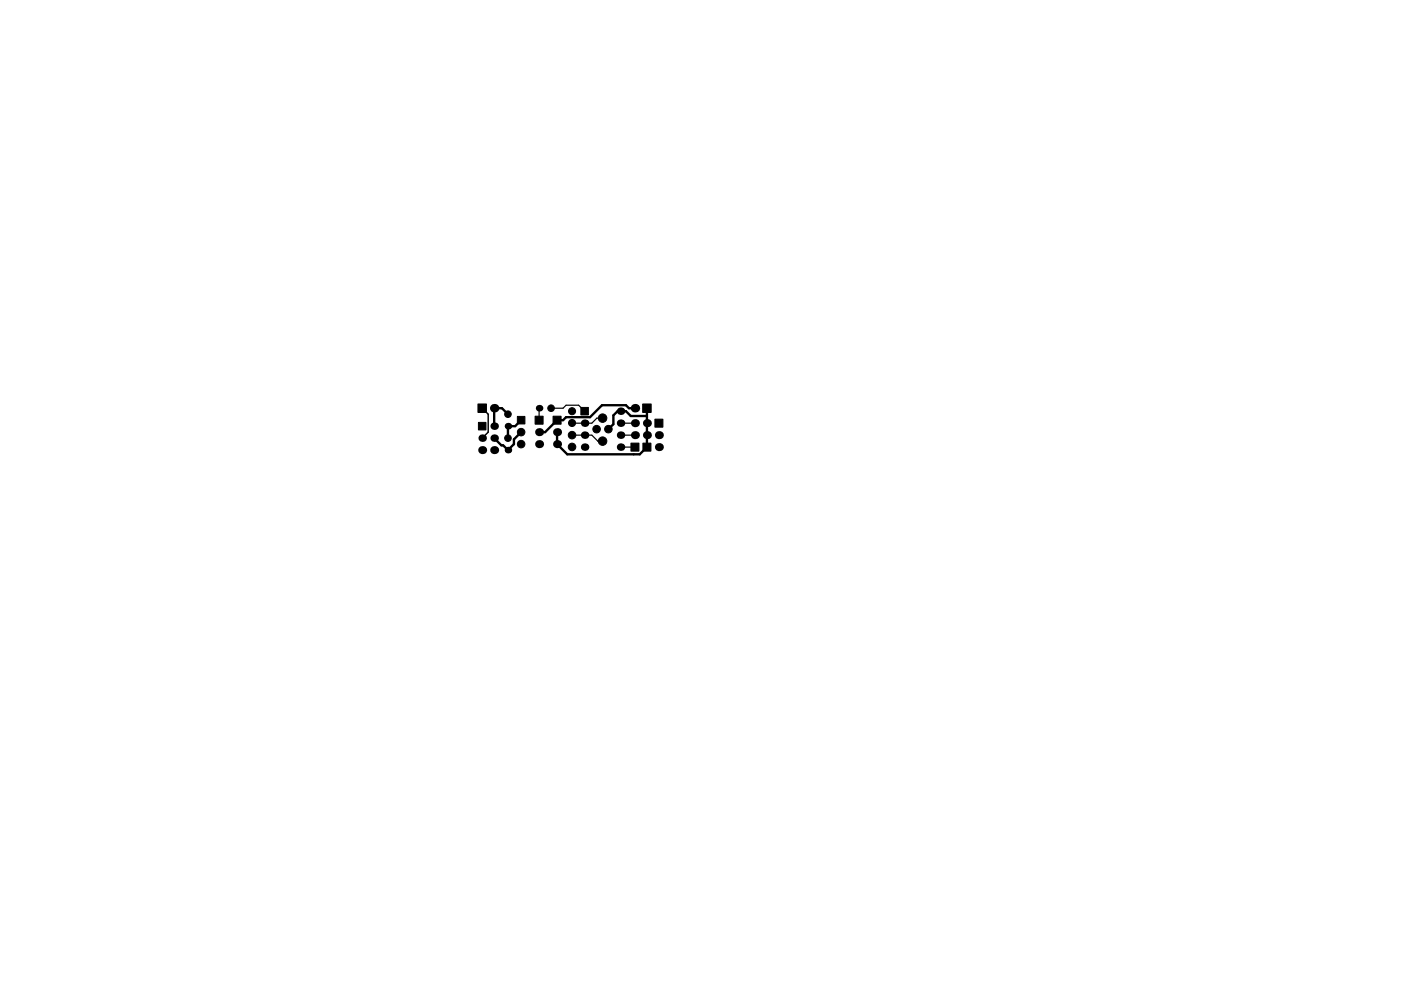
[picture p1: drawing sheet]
<svg xmlns="http://www.w3.org/2000/svg" width="297mm" height="210mm" viewBox="0 0 297 210" stroke-linecap="round" stroke-linejoin="round" font-family="sans-serif">
<g fill="#000" stroke="#000" stroke-width=".21">
<path d="M101.3 85.7h1.8v1.8h-1.8zM101.4 89.6h1.6v1.6h-1.6zM109.7 88.3h1.6v1.6h-1.6zM113.5 88.3h1.6v1.7h-1.6zM117.3 88.3h1.7v1.7h-1.7zM123.2 86.4h1.6v1.6h-1.6zM133.8 94h1.7v1.7h-1.7zM136.3 94h1.7v1.7h-1.7zM136.3 85.7h1.8v1.8h-1.8zM138.9 88.9h1.6v1.7h-1.6z"/>
<circle cx="107.7" cy="93" r=".7"/>
<circle cx="107.7" cy="87.9" r=".7"/>
<circle cx="110.5" cy="91.7" r=".8"/>
<circle cx="110.5" cy="94.2" r=".8"/>
<circle cx="116.8" cy="86.6" r=".7"/>
<circle cx="121.3" cy="94.8" r=".8"/>
<circle cx="121.3" cy="89.7" r=".75"/>
<circle cx="121.3" cy="87.2" r=".75"/>
<circle cx="121.3" cy="92.3" r=".8"/>
<circle cx="126.5" cy="91.1" r=".8"/>
<circle cx="127.8" cy="93.6" r=".9"/>
<circle cx="127.8" cy="88.7" r=".9"/>
<circle cx="129" cy="91.1" r=".8"/>
</g>
<g fill="#000">
<circle cx="102.2" cy="93" r=".8"/>
<circle cx="102.2" cy="95.5" r=".85"/>
<circle cx="104.8" cy="86.6" r=".9"/>
<circle cx="104.8" cy="90.4" r=".8"/>
<circle cx="104.8" cy="93" r=".8"/>
<circle cx="104.8" cy="95.5" r=".85"/>
<circle cx="107.7" cy="90.4" r=".7"/>
<circle cx="107.7" cy="95.5" r=".7"/>
<circle cx="114.3" cy="91.7" r=".85"/>
<circle cx="114.3" cy="94.2" r=".85"/>
<circle cx="114.3" cy="86.6" r=".7"/>
<circle cx="118.1" cy="91.7" r=".85"/>
<circle cx="118.1" cy="94.2" r=".85"/>
<circle cx="124" cy="89.8" r=".8"/>
<circle cx="124" cy="92.3" r=".8"/>
<circle cx="124" cy="94.9" r=".8"/>
<circle cx="131.6" cy="89.8" r=".8"/>
<circle cx="131.6" cy="92.3" r=".8"/>
<circle cx="131.6" cy="94.9" r=".8"/>
<circle cx="131.6" cy="87.2" r=".8"/>
<circle cx="134.6" cy="92.3" r=".85"/>
<circle cx="134.6" cy="89.8" r=".85"/>
<circle cx="134.6" cy="86.6" r=".9"/>
<circle cx="137.2" cy="89.8" r=".85"/>
<circle cx="137.2" cy="92.3" r=".85"/>
<circle cx="139.7" cy="92.3" r=".85"/>
<circle cx="139.7" cy="94.9" r=".85"/>
</g>
<path d="M114.3 86.6v2.5M116.8 86.6h2.6l.6-.6h2.7l1.3 1.2M121.3 92.3h4.2l1.2 1.3h1.1M127.8 88.7h-1.3l-1 1.1-4.2-.1M131.6 89.8h3M131.6 92.3h3M131.6 94.9h3" fill="none" stroke="#000" stroke-width=".25"/>
<path d="M107.7 87.9l-1.3-1.3h-1.6v3.8M110.5 91.7l-1.5 1.5v1l-1.3 1.3-1-1h-.4l-1.5-1.5M110.5 89.1l-1.3 1.3h-1.5v2.6M134.6 86.6h-1.3l-.6-.6h-5.1l-2.5 2.5h-5.1l-.6 .6h-1.3l-2.5 2.6h-1.3M137.2 88.3h-3.5l-1-1.1h-1.8l-.9 .9v1.9l-1 1.1M137.2 86.6v8.3l-1.6 1.5h-15.3l-2.2-2.2v-2.5" fill="none" stroke="#000" stroke-width=".5"/>
<path d="M102.2 86.6l1.3 1.3v3.8l-1.3 1.3" fill="none" stroke="#000" stroke-width=".31"/>
</svg>
